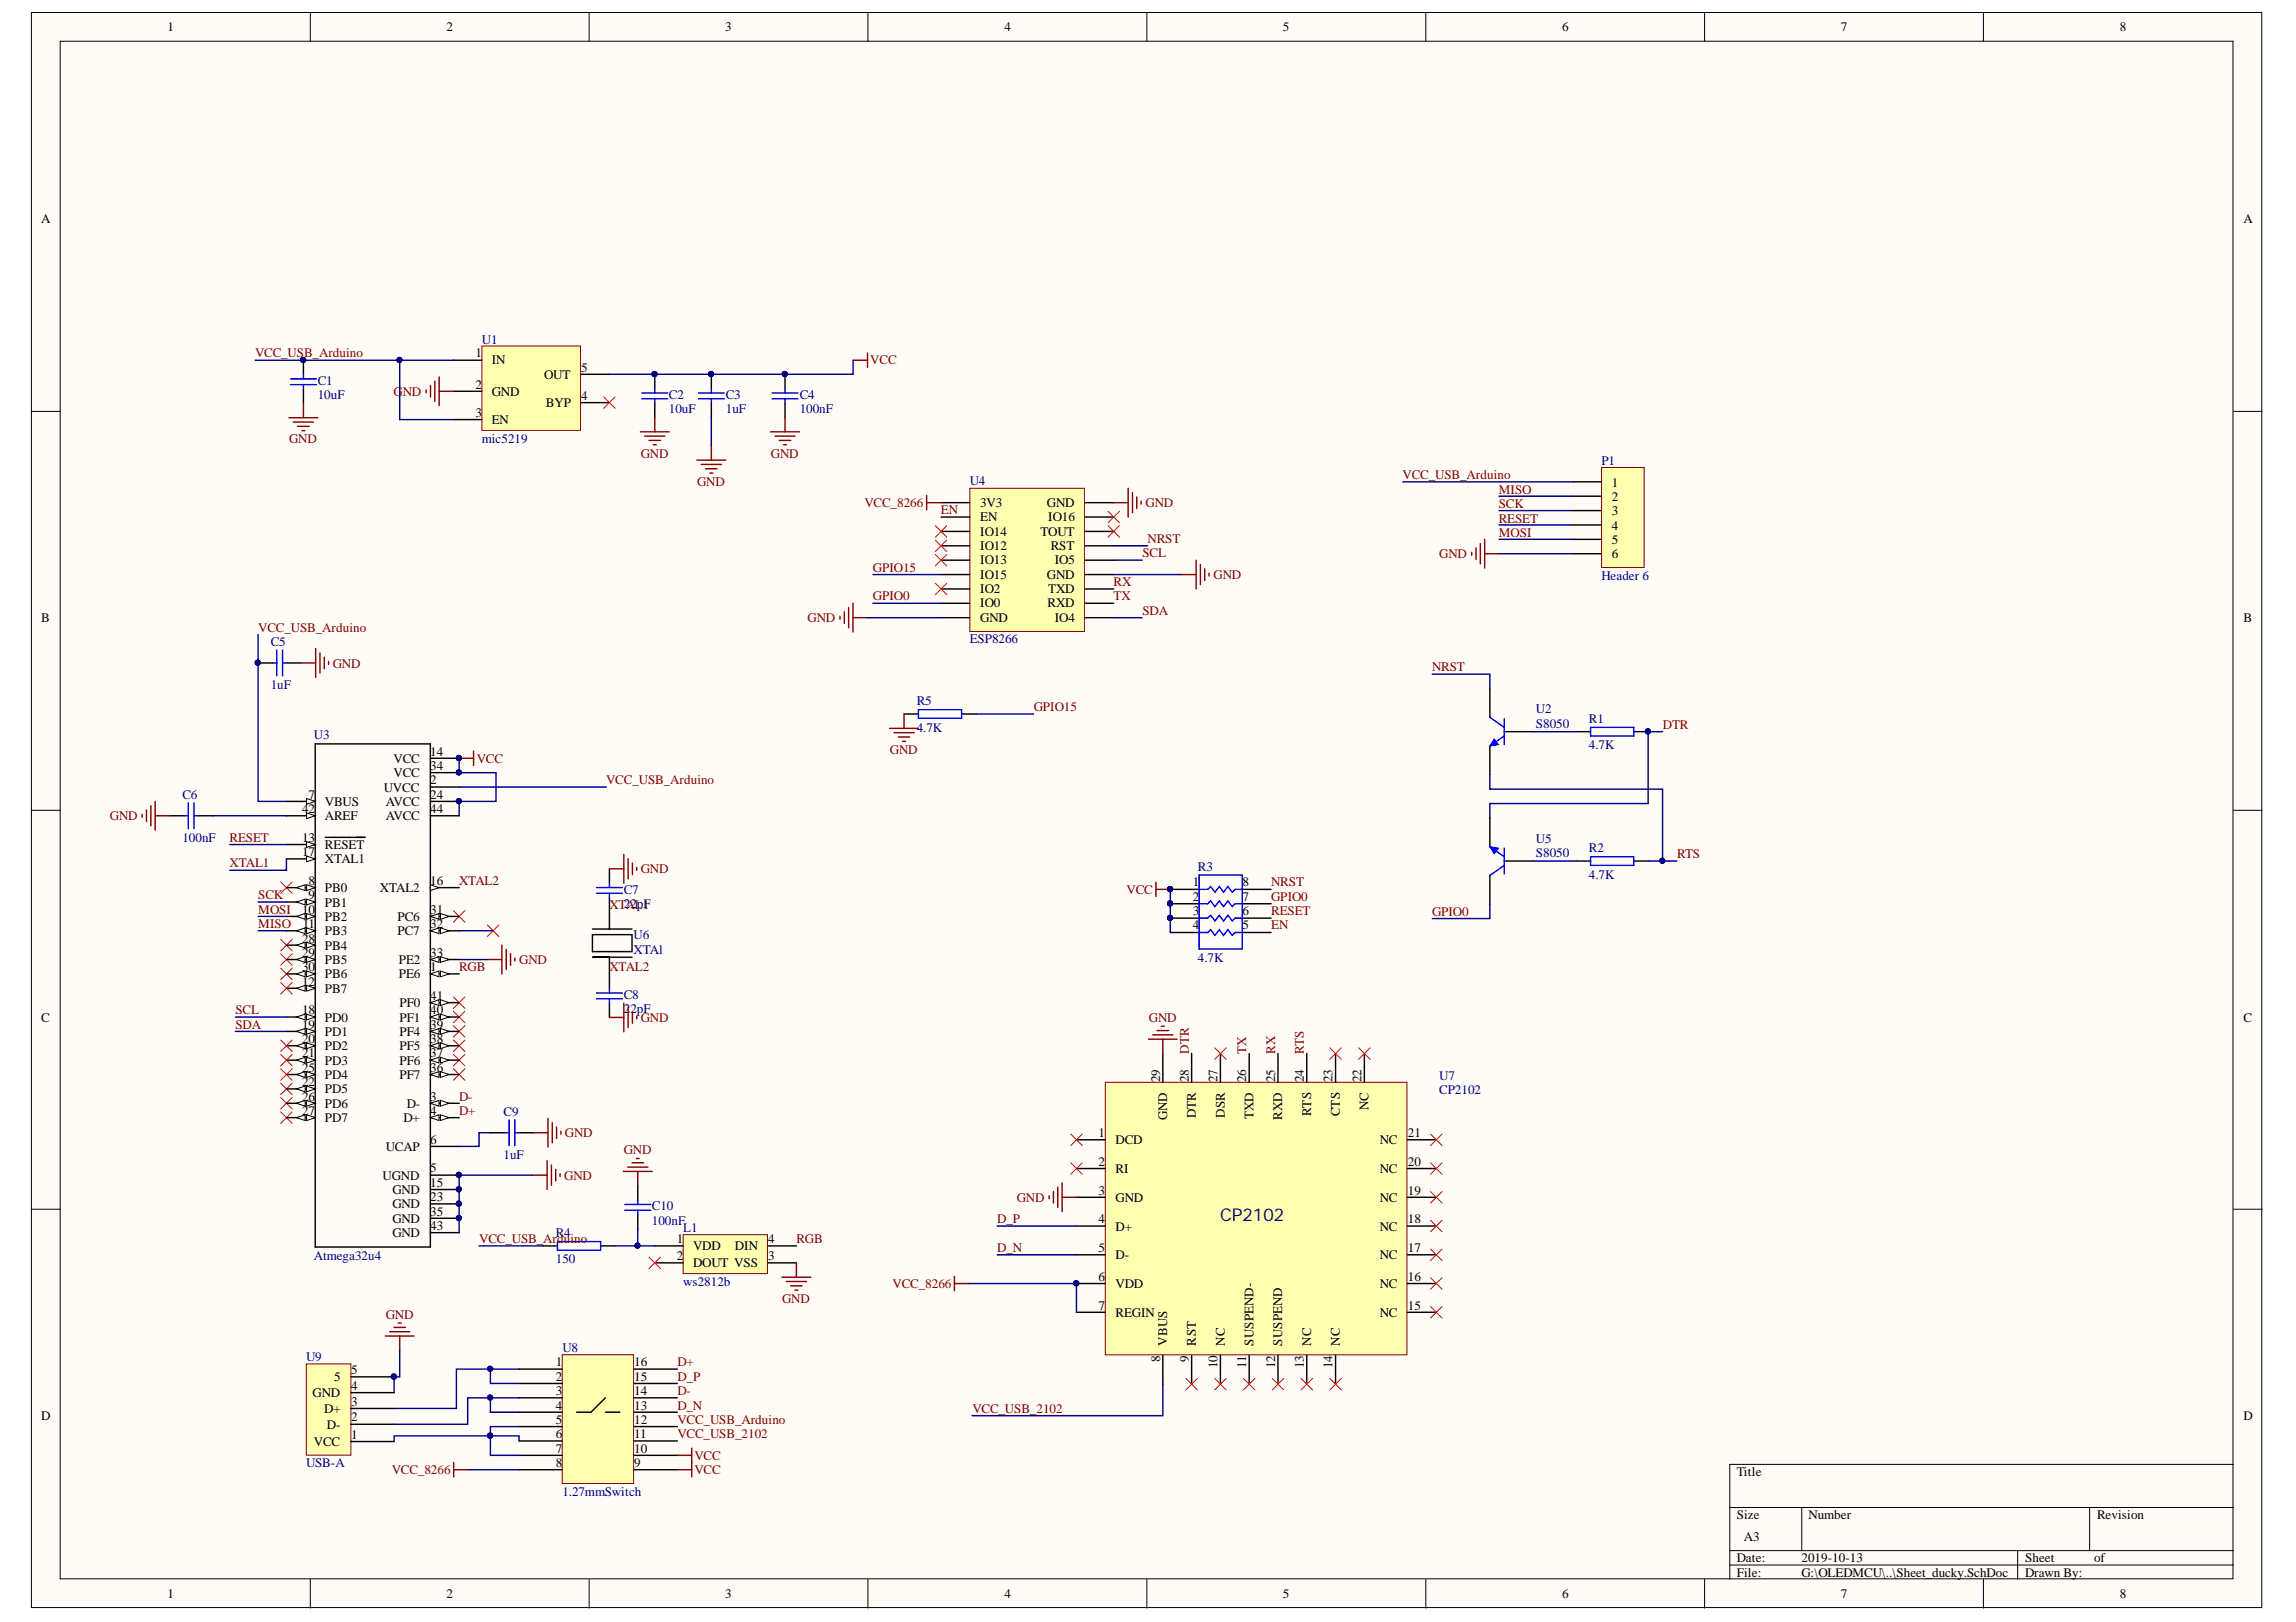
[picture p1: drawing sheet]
<svg xmlns="http://www.w3.org/2000/svg" width="297mm" height="210mm" viewBox="0 0 297 210" stroke-linecap="round" stroke-linejoin="round" font-family="sans-serif">
<defs><g id="words">
<text font-size="2.3" fill="#000080" x="157.9" y="158.1">CP2102</text>
<g font-size="1.7">
<text x="21.7" y="4.1">1</text>
<text x="57.8" y="4.1">2</text>
<text x="93.8" y="4.1">3</text>
<text x="129.9" y="4.1">4</text>
<text x="166" y="4.1">5</text>
<text x="202.1" y="4.1">6</text>
<text x="238.1" y="4.1">7</text>
<text x="274.3" y="4.1">8</text>
<text x="5.3" y="28.9">A</text>
<text x="290.2" y="28.9">A</text>
<text x="61.5" y="46.2">1</text>
<text x="63.6" y="47.2">IN</text>
<text x="61.5" y="50.3">2</text>
<text x="61.5" y="53.9">3</text>
<text x="63.6" y="51.2">GND</text>
<text x="70.4" y="49">OUT</text>
<text x="70.6" y="52.7">BYP</text>
<text x="75.2" y="51.7">4</text>
<text x="75.2" y="48.1">5</text>
<text x="63.6" y="54.9">EN</text>
<text x="126.8" y="65.6">3V3</text>
<text x="135.4" y="65.6">GND</text>
<text x="208.5" y="63">1</text>
<text x="208.5" y="64.8">2</text>
<text x="126.8" y="67.4">EN</text>
<text x="126.8" y="69.3">IO14</text>
<text x="126.8" y="71.2">IO12</text>
<text x="134.6" y="69.3">TOUT</text>
<text x="135.6" y="67.4">IO16</text>
<text x="135.9" y="71.2">RST</text>
<text x="208.5" y="66.7">3</text>
<text x="208.5" y="68.5">4</text>
<text x="208.5" y="70.4">5</text>
<text x="126.8" y="73">IO13</text>
<text x="126.8" y="74.9">IO15</text>
<text x="126.8" y="76.7">IO2</text>
<text x="135.4" y="74.9">GND</text>
<text x="135.6" y="76.7">TXD</text>
<text x="136.5" y="73">IO5</text>
<text x="208.5" y="72.3">6</text>
<text x="5.3" y="80.6">B</text>
<text x="126.8" y="78.6">IO0</text>
<text x="126.8" y="80.5">GND</text>
<text x="135.5" y="78.6">RXD</text>
<text x="136.5" y="80.5">IO4</text>
<text x="290.2" y="80.6">B</text>
<text x="50.9" y="100.6">VCC</text>
<text x="50.9" y="98.7">VCC</text>
<text x="55.7" y="101.5">2</text>
<text x="55.7" y="99.7">34</text>
<text x="55.7" y="97.8">14</text>
<text x="39.1" y="105.2">42</text>
<text x="39.9" y="103.4">7</text>
<text x="42" y="106.2">AREF</text>
<text x="42" y="104.3">VBUS</text>
<text x="49.7" y="102.4">UVCC</text>
<text x="49.9" y="106.2">AVCC</text>
<text x="49.9" y="104.3">AVCC</text>
<text x="55.7" y="105.2">44</text>
<text x="55.7" y="103.4">24</text>
<text x="39.1" y="110.8">17</text>
<text x="39.1" y="109">13</text>
<text x="42" y="111.7">XTAL1</text>
<text x="42" y="109.9">RESET</text>
<text x="39.1" y="118.3">10</text>
<text x="39.9" y="116.4">9</text>
<text x="39.9" y="114.5">8</text>
<text x="42" y="119.2">PB2</text>
<text x="42" y="117.3">PB1</text>
<text x="42" y="115.5">PB0</text>
<text x="49.2" y="115.5">XTAL2</text>
<text x="51.4" y="119.2">PC6</text>
<text x="55.7" y="118.3">31</text>
<text x="55.7" y="114.5">16</text>
<text x="154.3" y="114.7">1</text>
<text x="154.3" y="116.6">2</text>
<text x="154.3" y="118.4">3</text>
<text x="160.7" y="114.7">8</text>
<text x="160.7" y="116.6">7</text>
<text x="160.7" y="118.4">6</text>
<text x="39.1" y="125.7">30</text>
<text x="39.1" y="123.8">29</text>
<text x="39.1" y="122">28</text>
<text x="39.2" y="120.1">11</text>
<text x="42" y="124.8">PB5</text>
<text x="42" y="122.9">PB4</text>
<text x="42" y="121">PB3</text>
<text x="51.4" y="121">PC7</text>
<text x="51.6" y="124.8">PE2</text>
<text x="55.7" y="125.7">1</text>
<text x="55.7" y="123.8">33</text>
<text x="55.7" y="120.1">32</text>
<text x="154.3" y="120.3">4</text>
<text x="160.7" y="120.3">5</text>
<text x="39.1" y="131.3">18</text>
<text x="39.1" y="127.6">12</text>
<text x="42" y="128.5">PB7</text>
<text x="42" y="126.6">PB6</text>
<text x="51.6" y="126.6">PE6</text>
<text x="51.7" y="130.3">PF0</text>
<text x="55.7" y="131.3">40</text>
<text x="55.7" y="129.4">41</text>
<text x="5.3" y="132.2">C</text>
<text x="39.1" y="136.8">21</text>
<text x="39.1" y="135">20</text>
<text x="39.1" y="133.1">19</text>
<text x="42" y="137.8">PD3</text>
<text x="42" y="135.9">PD2</text>
<text x="42" y="134.1">PD1</text>
<text x="42" y="132.2">PD0</text>
<text x="51.7" y="137.8">PF6</text>
<text x="51.7" y="135.9">PF5</text>
<text x="51.7" y="134.1">PF4</text>
<text x="51.7" y="132.2">PF1</text>
<text x="55.7" y="136.8">37</text>
<text x="55.7" y="135">38</text>
<text x="55.7" y="133.1">39</text>
<text x="290.2" y="132.2">C</text>
<text x="39.1" y="142.4">26</text>
<text x="39.1" y="140.6">22</text>
<text x="39.1" y="138.7">25</text>
<text x="42" y="143.4">PD6</text>
<text x="42" y="141.5">PD5</text>
<text x="42" y="139.6">PD4</text>
<text x="51.7" y="139.6">PF7</text>
<text x="52.6" y="143.4">D-</text>
<text x="55.7" y="142.4">3</text>
<text x="55.7" y="138.7">36</text>
<text x="150.1" y="140.1" transform="rotate(-90 150.1 140.1)">29</text>
<text x="153.8" y="140.1" transform="rotate(-90 153.8 140.1)">28</text>
<text x="157.5" y="140.1" transform="rotate(-90 157.5 140.1)">27</text>
<text x="161.2" y="140.1" transform="rotate(-90 161.2 140.1)">26</text>
<text x="165" y="140.1" transform="rotate(-90 165 140.1)">25</text>
<text x="168.7" y="140.1" transform="rotate(-90 168.7 140.1)">24</text>
<text x="172.4" y="140.1" transform="rotate(-90 172.4 140.1)">23</text>
<text x="176.1" y="140.1" transform="rotate(-90 176.1 140.1)">22</text>
<text x="177.1" y="143.7" transform="rotate(-90 177.1 143.7)">NC</text>
<text x="39.1" y="144.3">27</text>
<text x="42" y="145.2">PD7</text>
<text x="49.9" y="148.9">UCAP</text>
<text x="52.2" y="145.2">D+</text>
<text x="55.7" y="148">6</text>
<text x="55.7" y="144.3">4</text>
<text x="142.1" y="147.2">1</text>
<text x="144.3" y="148.1">DCD</text>
<text x="151" y="145" transform="rotate(-90 151 145)">GND</text>
<text x="154.7" y="144.7" transform="rotate(-90 154.7 144.7)">DTR</text>
<text x="158.4" y="144.6" transform="rotate(-90 158.4 144.6)">DSR</text>
<text x="162.2" y="144.8" transform="rotate(-90 162.2 144.8)">TXD</text>
<text x="165.9" y="144.9" transform="rotate(-90 165.9 144.9)">RXD</text>
<text x="169.6" y="144.4" transform="rotate(-90 169.6 144.4)">RTS</text>
<text x="173.3" y="144.5" transform="rotate(-90 173.3 144.5)">CTS</text>
<text x="178.5" y="148.1">NC</text>
<text x="182.1" y="147.2">21</text>
<text x="49.5" y="152.7">UGND</text>
<text x="50.8" y="154.5">GND</text>
<text x="55.7" y="155.4">23</text>
<text x="55.7" y="153.6">15</text>
<text x="55.7" y="151.7">5</text>
<text x="142.1" y="150.9">2</text>
<text x="142.1" y="154.6">3</text>
<text x="144.3" y="151.8">RI</text>
<text x="144.3" y="155.5">GND</text>
<text x="178.5" y="155.5">NC</text>
<text x="178.5" y="151.8">NC</text>
<text x="182.1" y="154.6">19</text>
<text x="182.1" y="150.9">20</text>
<text x="50.8" y="160.1">GND</text>
<text x="50.8" y="158.2">GND</text>
<text x="50.8" y="156.4">GND</text>
<text x="55.7" y="159.2">43</text>
<text x="55.7" y="157.3">35</text>
<text x="87.6" y="160.9">1</text>
<text x="89.7" y="161.8">VDD</text>
<text x="95.1" y="161.8">DIN</text>
<text x="99.4" y="160.9">4</text>
<text x="142.1" y="158.3">4</text>
<text x="144.3" y="159.3">D+</text>
<text x="178.5" y="159.3">NC</text>
<text x="182.1" y="158.3">18</text>
<text x="87.6" y="163.1">2</text>
<text x="89.7" y="164">DOUT VSS</text>
<text x="99.4" y="163.1">3</text>
<text x="142.1" y="162">5</text>
<text x="142.1" y="165.8">6</text>
<text x="144.3" y="163">D-</text>
<text x="144.3" y="166.7">VDD</text>
<text x="178.5" y="166.7">NC</text>
<text x="178.5" y="163">NC</text>
<text x="182.1" y="165.8">16</text>
<text x="182.1" y="162">17</text>
<text x="142.1" y="169.5">7</text>
<text x="144.3" y="170.4">REGIN</text>
<text x="178.5" y="170.4">NC</text>
<text x="182.1" y="169.5">15</text>
<text x="43.2" y="178.8">5</text>
<text x="45.4" y="179.9">4</text>
<text x="45.4" y="177.8">5</text>
<text x="71.9" y="176.8">1</text>
<text x="71.9" y="178.7">2</text>
<text x="82.1" y="178.7">15</text>
<text x="82.1" y="176.8">16</text>
<text x="150.1" y="176.2" transform="rotate(-90 150.1 176.2)">8</text>
<text x="151" y="174.1" transform="rotate(-90 151 174.1)">VBUS</text>
<text x="153.8" y="176.2" transform="rotate(-90 153.8 176.2)">9</text>
<text x="154.7" y="174.1" transform="rotate(-90 154.7 174.1)">RST</text>
<text x="157.5" y="177.1" transform="rotate(-90 157.5 177.1)">10</text>
<text x="158.4" y="174.1" transform="rotate(-90 158.4 174.1)">NC</text>
<text x="161.2" y="177" transform="rotate(-90 161.2 177)">11</text>
<text x="162.2" y="174.1" transform="rotate(-90 162.2 174.1)">SUSPEND-</text>
<text x="165" y="177.1" transform="rotate(-90 165 177.1)">12</text>
<text x="165.9" y="174.1" transform="rotate(-90 165.9 174.1)">SUSPEND</text>
<text x="168.7" y="177.1" transform="rotate(-90 168.7 177.1)">13</text>
<text x="169.6" y="174.1" transform="rotate(-90 169.6 174.1)">NC</text>
<text x="172.4" y="177.1" transform="rotate(-90 172.4 177.1)">14</text>
<text x="173.3" y="174.1" transform="rotate(-90 173.3 174.1)">NC</text>
<text x="5.3" y="183.8">D</text>
<text x="40.4" y="180.8">GND</text>
<text x="42" y="182.8">D+</text>
<text x="42.3" y="184.9">D-</text>
<text x="45.4" y="183.9">2</text>
<text x="45.4" y="181.9">3</text>
<text x="71.9" y="180.6">3</text>
<text x="71.9" y="182.4">4</text>
<text x="71.9" y="184.3">5</text>
<text x="82.1" y="184.3">12</text>
<text x="82.1" y="182.4">13</text>
<text x="82.1" y="180.6">14</text>
<text x="290.2" y="183.8">D</text>
<text x="40.6" y="187.1">VCC</text>
<text x="45.4" y="186.2">1</text>
<text x="71.9" y="186.1">6</text>
<text x="71.9" y="188">7</text>
<text x="71.9" y="189.9">8</text>
<text x="82.1" y="189.9">9</text>
<text x="82.1" y="188">10</text>
<text x="82.1" y="186.1">11</text>
<text x="224.7" y="191">Title</text>
<text x="224.7" y="196.6">Size</text>
<text x="234" y="196.6">Number</text>
<text x="271.3" y="196.6">Revision</text>
<text x="224.7" y="202.2">Date:</text>
<text x="225.6" y="199.4">A3</text>
<text x="233.1" y="202.2">2019-10-13</text>
<text x="262" y="202.2">Sheet</text>
<text x="270.9" y="202.2">of</text>
<text x="21.7" y="206.8">1</text>
<text x="57.8" y="206.8">2</text>
<text x="93.8" y="206.8">3</text>
<text x="129.9" y="206.8">4</text>
<text x="166" y="206.8">5</text>
<text x="202.1" y="206.8">6</text>
<text x="224.7" y="204.1">File:</text>
<text x="233.1" y="204.1">G:\OLEDMCU\..\Sheet_ducky.SchDoc</text>
<text x="238.1" y="206.8">7</text>
<text x="262" y="204.1">Drawn By:</text>
<text x="274.3" y="206.8">8</text>
</g>
<g font-size="1.7" fill="#800000">
<text x="33" y="46.2">VCC_USB_Arduino</text>
<text x="112.6" y="47.2">VCC</text>
<text x="50.9" y="51.2">G</text>
<text x="52.1" y="51.2">ND</text>
<text x="37.4" y="57.4">GND</text>
<text x="82.9" y="59.2">GND</text>
<text x="99.7" y="59.2">GND</text>
<text x="90.2" y="62.9">GND</text>
<text x="111.8" y="65.6">VCC_8266</text>
<text x="148.2" y="65.6">GND</text>
<text x="181.5" y="62">VCC_USB_Arduino</text>
<text x="193.9" y="65.8">SCK</text>
<text x="193.9" y="63.9">MISO</text>
<text x="121.7" y="66.5">EN</text>
<text x="148.5" y="70.2">NRST</text>
<text x="193.9" y="67.6">RESET</text>
<text x="193.9" y="69.5">MOSI</text>
<text x="112.9" y="77.7">GPIO0</text>
<text x="112.9" y="74">GPIO15</text>
<text x="144.1" y="77.7">TX</text>
<text x="144.1" y="75.8">RX</text>
<text x="147.8" y="72.1">SCL</text>
<text x="157" y="74.9">GND</text>
<text x="186.2" y="72.3">GND</text>
<text x="33.4" y="81.7">VCC_USB_Arduino</text>
<text x="104.5" y="80.5">GND</text>
<text x="147.8" y="79.5">SDA</text>
<text x="43.1" y="86.4">GND</text>
<text x="185.3" y="86.9">NRST</text>
<text x="133.7" y="92">GPIO15</text>
<text x="215.1" y="94.3">DTR</text>
<text x="61.7" y="98.7">VCC</text>
<text x="78.4" y="101.5">VCC_USB_Arduino</text>
<text x="115.1" y="97.6">GND</text>
<text x="14.2" y="106.2">GND</text>
<text x="29.7" y="112.3">XTAL1</text>
<text x="29.7" y="109">RESET</text>
<text x="82.9" y="113">GND</text>
<text x="217" y="111.1">RTS</text>
<text x="33.4" y="116.4">SCK</text>
<text x="33.4" y="118.3">MOSI</text>
<text x="59.4" y="114.5">XTAL2</text>
<text x="78.8" y="117.7">XT22pF</text>
<text x="81" y="117.7">AL1</text>
<text x="145.8" y="115.6">VCC</text>
<text x="164.5" y="116.6">GPIO0</text>
<text x="164.5" y="114.7">NRST</text>
<text x="164.5" y="118.4">RESET</text>
<text x="185.3" y="118.5">GPIO0</text>
<text x="33.4" y="120.1">MISO</text>
<text x="59.4" y="125.7">RGB</text>
<text x="67.2" y="124.8">GND</text>
<text x="78.8" y="125.7">XTAL2</text>
<text x="164.5" y="120.3">EN</text>
<text x="30.5" y="131.3">SCL</text>
<text x="30.5" y="133.1">SDA</text>
<text x="82.9" y="132.2">GND</text>
<text x="148.6" y="132.3">GND</text>
<text x="153.8" y="136.3" transform="rotate(-90 153.8 136.3)">DTR</text>
<text x="161.2" y="136.3" transform="rotate(-90 161.2 136.3)">TX</text>
<text x="165" y="136.3" transform="rotate(-90 165 136.3)">RX</text>
<text x="168.7" y="136.3" transform="rotate(-90 168.7 136.3)">RTS</text>
<text x="59.4" y="142.4">D-</text>
<text x="59.4" y="144.3">D+</text>
<text x="73.1" y="147.2">GND</text>
<text x="80.7" y="149.4">GND</text>
<text x="73" y="152.7">GND</text>
<text x="131.5" y="155.5">GND</text>
<text x="62" y="160.9">VCC_USB_Arduino</text>
<text x="103" y="160.9">RGB</text>
<text x="129" y="158.3">D_P</text>
<text x="115.5" y="166.7">VCC_8266</text>
<text x="129" y="162">D_N</text>
<text x="49.9" y="170.7">GND</text>
<text x="101.2" y="168.6">GND</text>
<text x="87.6" y="176.8">D+</text>
<text x="87.6" y="178.7">D_P</text>
<text x="87.6" y="180.6">D-</text>
<text x="87.6" y="182.4">D_N</text>
<text x="87.6" y="184.3">VCC_USB_Arduino</text>
<text x="125.8" y="182.8">VCC_USB_2102</text>
<text x="50.7" y="190.8">VCC_8266</text>
<text x="87.6" y="186.1">VCC_USB_2102</text>
<text x="89.8" y="188.9">VCC</text>
<text x="89.8" y="190.8">VCC</text>
</g>
<g font-size="1.7" fill="#000080">
<text x="62.3" y="44.5">U1</text>
<text x="41.1" y="49.8">C1</text>
<text x="41.1" y="51.6">10uF</text>
<text x="86.5" y="51.6">C2</text>
<text x="86.5" y="53.5">10uF</text>
<text x="93.9" y="51.6">C3</text>
<text x="93.9" y="53.5">1uF</text>
<text x="103.5" y="51.6">C4</text>
<text x="103.5" y="53.5">100nF</text>
<text x="62.3" y="57.3">mic5219</text>
<text x="125.5" y="62.8">U4</text>
<text x="207.2" y="60.2">P1</text>
<text x="207.2" y="75.1">Header 6</text>
<text x="35" y="83.6">C5</text>
<text x="125.5" y="83.3">ESP8266</text>
<text x="35" y="89.2">1uF</text>
<text x="40.6" y="95.7">U3</text>
<text x="118.6" y="91.3">R5</text>
<text x="118.6" y="94.7">4.7K</text>
<text x="198.7" y="92.3">U2</text>
<text x="198.7" y="94.2">S8050</text>
<text x="205.6" y="93.6">R1</text>
<text x="205.6" y="97">4.7K</text>
<text x="23.6" y="103.4">C6</text>
<text x="23.6" y="109">100nF</text>
<text x="155" y="112.7">R3</text>
<text x="198.7" y="109">U5</text>
<text x="198.7" y="110.9">S8050</text>
<text x="205.6" y="110.3">R2</text>
<text x="205.6" y="113.7">4.7K</text>
<text x="80.7" y="115.6">C7</text>
<text x="82" y="121.5">U6</text>
<text x="82" y="123.4">XTAl</text>
<text x="155" y="124.5">4.7K</text>
<text x="80.7" y="129.2">C8</text>
<text x="80.7" y="131.1">22pF</text>
<text x="186.2" y="139.7">U7</text>
<text x="186.2" y="141.6">CP2102</text>
<text x="65.1" y="144.4">C9</text>
<text x="65.1" y="150">1uF</text>
<text x="71.9" y="160.1">R4</text>
<text x="84.3" y="156.6">C10</text>
<text x="84.3" y="158.5">100nF</text>
<text x="88.4" y="159.4">L1</text>
<text x="40.6" y="163.1">Atmega32u4</text>
<text x="71.9" y="163.5">150</text>
<text x="88.4" y="166.4">ws2812b</text>
<text x="39.6" y="176.2">U9</text>
<text x="72.8" y="175">U8</text>
<text x="39.6" y="189.9">USB-A</text>
<text x="72.8" y="193.6">1.27mmSwitch</text>
</g>
</g></defs>
<g fill="#fffcf8" stroke="#000" stroke-width=".13">
<path d="M4.1 1.6h288.5v206.4h-288.5z"/>
<path d="M7.8 5.3h281.1v199h-281.1z"/>
</g>
<g fill="none" stroke="#000" stroke-width=".13">
<path d="M40.1 1.6v3.7M76.2 1.6v3.7M112.3 1.6v3.7M148.4 1.6v3.7M184.5 1.6v3.7M220.5 1.6v3.7M256.6 1.6v3.7M4.1 53.2h3.7M289 53.2h3.7M4.1 104.9h3.7M289 104.9h3.7M4.1 156.5h3.7"/>
<path d="M289 156.5h3.7M223.8 195.1h65.2M233.1 195.1v5.6M270.3 195.1v5.6M289 189.5h-65.2v14.9M40.1 204.4v3.7M76.2 204.4v3.7M112.3 204.4v3.7M148.4 204.4v3.7M184.5 204.4v3.7M220.5 204.4v3.7M223.8 200.7h65.2"/>
<path d="M223.8 202.5h65.2M256.6 204.4v3.7M261 200.7v3.7"/>
</g>
<path d="M39.6 176.5h5.8v11.8h-5.8z" fill="#ffffb0" stroke="#800000" stroke-width=".13"/>
<g fill="none" stroke="#000" stroke-width=".19">
<path d="M78.8 112.4v1.9M78.8 116.2v4M76.6 121h5.2v2.1h-5.2zM76.6 120.2h5.2M78.8 129.8v1.9M81.8 123.9h-5.2h2.2v4M63.4 146.6h1.9M67.2 146.6h1.8M45.4 178.2h5.6M45.4 186.5h5.6M45.4 184.3h5.6M45.4 182.3h5.6"/>
<path d="M45.4 180.2h5.6"/>
</g>
<circle cx="50.9" cy="178.1" r=".34" fill="#000080" stroke="#000080" stroke-width=".13"/>
<g fill="none" stroke="#800000" stroke-width=".19">
<path d="M78.8 112.4h1.9M80.7 110.6v3.7M81.3 111.1v2.6M81.8 111.7v1.5M82.4 112.2v.4M63.1 124.2h1.8M64.9 122.3v3.7M65.5 122.9v2.6M66 123.4v1.5M66.6 124v.4M78.8 131.7h1.9M80.7 129.8v3.7"/>
<path d="M81.3 130.4v2.6M81.8 130.9v1.5M82.4 131.5v.4M68.9 152.1h1.9M69 146.6h1.9M70.8 150.2v3.7M70.9 144.7v3.7M71.3 150.8v2.6M71.4 145.3v2.6M71.9 151.3v1.5M72 145.8v1.5M72.5 151.9v.4"/>
<path d="M72.6 146.4v.4"/>
</g>
<path d="M77.2 115.6h3.3M77.2 114.9h3.3M78.8 114.3v.6M78.8 115.6v.6M77.2 129.3h3.3M77.2 128.5h3.3M78.8 127.9v.6M78.8 129.3v.5M65.3 146.6h.6M65.9 144.9v3.4M66.6 146.6h.6M66.6 144.9v3.4" fill="none" stroke="#00f" stroke-width=".19"/>
<g fill="none" stroke="#f00" stroke-width=".13">
<path d="M36.3 114.1l1.5 1.5M37.8 114.1l-1.5 1.5M58.7 117.8l1.4 1.5M60.1 117.8l-1.4 1.5M36.3 121.6l1.5 1.5M36.3 123.4l1.5 1.5M36.3 125.3l1.5 1.5M37.8 121.6l-1.5 1.5M37.8 123.4l-1.5 1.5M37.8 125.3l-1.5 1.5M58.7 138.3l1.4 1.5M58.7 136.5l1.4 1.4"/>
<path d="M58.7 134.6l1.4 1.5M58.7 132.7l1.4 1.5M58.7 130.9l1.4 1.5M58.7 129l1.4 1.5M60.1 138.3l-1.4 1.5M60.1 136.5l-1.4 1.4M60.1 134.6l-1.4 1.5M60.1 132.7l-1.4 1.5M60.1 130.9l-1.4 1.5M60.1 129l-1.4 1.5M36.3 140.2l1.5 1.5M36.3 142l1.5 1.5"/>
<path d="M36.3 143.9l1.5 1.5M37.8 140.2l-1.5 1.5M37.8 142l-1.5 1.5M37.8 143.9l-1.5 1.5"/>
</g>
<path d="M143 140.1h39v35.2h-39z" fill="#ffffb0" stroke="#800000" stroke-width=".13"/>
<g fill="none" stroke="#000" stroke-width=".19">
<path d="M192.7 89.1v3.7M192.7 96.5v3.8M194.6 94.7h3.7M150.4 136.3v3.8M154.2 136.3v3.8M157.9 136.3v3.8M161.6 136.3v3.8M165.3 136.3v3.8M169.1 136.3v3.8M172.8 136.3v3.8M176.5 136.3v3.8M139.3 147.5h3.7"/>
<path d="M139.3 151.2h3.7M139.3 154.9h3.7M139.3 158.7h3.7M182.1 147.5h3.7M182.1 151.2h3.7M182.1 154.9h3.7M182.1 158.7h3.7M139.3 162.4h3.7M139.3 166.1h3.7M139.3 169.8h3.7M150.4 175.4v3.7M154.2 175.4v3.7"/>
<path d="M157.9 175.4v3.7M161.6 175.4v3.7M165.3 175.4v3.7M169.1 175.4v3.7M172.8 175.4v3.7M182.1 162.4h3.7M182.1 166.1h3.7M182.1 169.8h3.7"/>
</g>
<circle cx="139.2" cy="166.1" r=".34" fill="#000080" stroke="#000080" stroke-width=".13"/>
<g fill="none" stroke="#f00" stroke-width=".13">
<path d="M185.1 146.8l1.5 1.4M185.1 150.5l1.5 1.5M185.1 154.2l1.5 1.5M185.1 157.9l1.5 1.5M186.6 146.8l-1.5 1.4M186.6 150.5l-1.5 1.5M186.6 154.2l-1.5 1.5M186.6 157.9l-1.5 1.5M153.4 178.4l1.5 1.5M154.9 178.4l-1.5 1.5M157.1 178.4l1.5 1.5M158.6 178.4l-1.5 1.5"/>
<path d="M160.9 178.4l1.5 1.5M162.4 178.4l-1.5 1.5M164.6 178.4l1.5 1.5M166.1 178.4l-1.5 1.5M168.3 178.4l1.5 1.5M169.8 178.4l-1.5 1.5M172 178.4l1.5 1.5M173.5 178.4l-1.5 1.5M185.1 161.6l1.5 1.5M185.1 165.4l1.5 1.4M185.1 169.1l1.5 1.5M186.6 161.6l-1.5 1.5"/>
<path d="M186.6 165.4l-1.5 1.4M186.6 169.1l-1.5 1.5"/>
</g>
<path d="M49.8 172.9h3.8M50.4 172.3h2.6M51 171.8h1.5M51.5 171.2h.4M51.7 172.9v1.9" fill="none" stroke="#800000" stroke-width=".19"/>
<path d="M192.7 92.8l1.9 1.3M194.6 95.2l-1.9 1.3M194.6 93v3.4" fill="none" stroke="#00f" stroke-width=".19"/>
<path d="M193.3 95.6l.6 .8-1.2 .1z" fill="#00f"/>
<path d="M193.3 95.6l.6 .8-1.2 .1z" fill="none" stroke="#00f" stroke-width=".13"/>
<path d="M192.7 105.8v3.8M192.7 113.3v3.7M194.6 111.4h3.7" fill="none" stroke="#000" stroke-width=".19"/>
<path d="M192.7 109.6l1.9 1.3M194.6 112l-1.9 1.3M194.6 109.8v3.3" fill="none" stroke="#00f" stroke-width=".19"/>
<path d="M192.7 109.6l1.2 .2-.6 .7z" fill="#00f"/>
<path d="M192.7 109.6l1.2 .2-.6 .7z" fill="none" stroke="#00f" stroke-width=".13"/>
<g fill="none" stroke="#000" stroke-width=".19">
<path d="M40.8 96.3h14.9v65.1h-14.9zM203.9 94.7h1.9M211.4 94.7h1.8M151.4 115.1h3.7M151.4 117h3.7M151.4 118.8h3.7M160.7 115.1h3.7M160.7 117h3.7M160.7 118.8h3.7M203.9 111.4h1.9M211.4 111.4h1.8M151.4 120.7h3.7"/>
<path d="M160.7 120.7h3.7M55.7 159.5h3.7M55.7 157.7h3.7M55.7 155.8h3.7M55.7 153.9h3.7M55.7 152.1h3.7M55.7 148.4h3.7M55.7 144.6h3.7"/>
</g>
<g fill="#000080" stroke="#000080" stroke-width=".13">
<circle cx="213.2" cy="94.6" r=".34"/>
<circle cx="151.4" cy="115.1" r=".34"/>
<circle cx="151.4" cy="116.9" r=".34"/>
<circle cx="151.4" cy="118.8" r=".34"/>
<circle cx="59.4" cy="157.6" r=".33"/>
<circle cx="59.4" cy="155.8" r=".33"/>
<circle cx="59.4" cy="153.9" r=".33"/>
<circle cx="59.4" cy="152" r=".33"/>
</g>
<path d="M205.8 94.1h5.6v1.1h-5.6zM155.1 115.1h1.1l.4-.4 .6 .8 .5-.8 .6 .8 .6-.8 .5 .8 .4-.4h.9M155.1 117h1.1l.4-.4 .6 .7 .5-.7 .6 .7 .6-.7 .5 .7 .4-.3h.9M155.1 118.8h1.1l.4-.4 .6 .8 .5-.8 .6 .8 .6-.8 .5 .8 .4-.4h.9M155.1 113.2h5.6v9.6h-5.6zM205.8 110.9h5.6v1.1h-5.6zM155.1 120.7h1.1l.4-.4 .6 .7 .5-.7 .6 .7 .6-.7 .5 .7 .4-.3h.9" fill="none" stroke="#00f" stroke-width=".19"/>
<path d="M149.5 114.2v1.8M149.5 115.1h1.9M148.6 134.5h3.7M149.1 133.9h2.6M149.7 133.4h1.5M150.3 132.8h.3M150.4 134.5v1.8M135.7 154.8v.3M136.3 154.2v1.5M136.8 153.6v2.6M137.4 153.1v3.7M137.4 154.9h1.9" fill="none" stroke="#800000" stroke-width=".19"/>
<path d="M157.1 135.6l1.5 1.5M158.6 135.6l-1.5 1.5M172 135.6l1.5 1.5M173.5 135.6l-1.5 1.5M175.8 135.6l1.5 1.5M177.3 135.6l-1.5 1.5M138.5 150.5l1.5 1.5M138.5 146.8l1.5 1.4M140 150.5l-1.5 1.5M140 146.8l-1.5 1.4" fill="none" stroke="#f00" stroke-width=".13"/>
<path d="M55.7 144.6l1.1-.3v.7z" fill="#fffcf8"/>
<path d="M55.7 144.6l1.1-.3v.7z" fill="none" stroke="#000" stroke-width=".13"/>
<path d="M57 144.3l1.1 .3-1.1 .4z" fill="#fffcf8"/>
<path d="M57 144.3l1.1 .3-1.1 .4z" fill="none" stroke="#000" stroke-width=".13"/>
<path d="M55.7 142.8h3.7" fill="none" stroke="#000" stroke-width=".19"/>
<path d="M55.7 142.8l1.1-.4v.7z" fill="#fffcf8"/>
<path d="M55.7 142.8l1.1-.4v.7z" fill="none" stroke="#000" stroke-width=".13"/>
<path d="M57 142.4l1.1 .4-1.1 .3z" fill="#fffcf8"/>
<path d="M57 142.4l1.1 .4-1.1 .3z" fill="none" stroke="#000" stroke-width=".13"/>
<path d="M55.7 139.1h3.7" fill="none" stroke="#000" stroke-width=".19"/>
<path d="M55.7 139.1l1.1-.4v.7z" fill="#fffcf8"/>
<path d="M55.7 139.1l1.1-.4v.7z" fill="none" stroke="#000" stroke-width=".13"/>
<path d="M57 138.7l1.1 .4-1.1 .3z" fill="#fffcf8"/>
<path d="M57 138.7l1.1 .4-1.1 .3z" fill="none" stroke="#000" stroke-width=".13"/>
<path d="M55.7 137.2h3.7" fill="none" stroke="#000" stroke-width=".19"/>
<path d="M55.7 137.2l1.1-.4v.8z" fill="#fffcf8"/>
<path d="M55.7 137.2l1.1-.4v.8z" fill="none" stroke="#000" stroke-width=".13"/>
<path d="M57 136.8l1.1 .4-1.1 .4z" fill="#fffcf8"/>
<path d="M57 136.8l1.1 .4-1.1 .4z" fill="none" stroke="#000" stroke-width=".13"/>
<path d="M55.7 135.3h3.7" fill="none" stroke="#000" stroke-width=".19"/>
<path d="M55.7 135.3l1.1-.3v.7z" fill="#fffcf8"/>
<path d="M55.7 135.3l1.1-.3v.7z" fill="none" stroke="#000" stroke-width=".13"/>
<path d="M57 135l1.1 .3-1.1 .4z" fill="#fffcf8"/>
<path d="M57 135l1.1 .3-1.1 .4z" fill="none" stroke="#000" stroke-width=".13"/>
<path d="M55.7 133.5h3.7" fill="none" stroke="#000" stroke-width=".19"/>
<path d="M55.7 133.5l1.1-.4v.7z" fill="#fffcf8"/>
<path d="M55.7 133.5l1.1-.4v.7z" fill="none" stroke="#000" stroke-width=".13"/>
<path d="M57 133.1l1.1 .4-1.1 .3z" fill="#fffcf8"/>
<path d="M57 133.1l1.1 .4-1.1 .3z" fill="none" stroke="#000" stroke-width=".13"/>
<path d="M55.7 131.6h3.7" fill="none" stroke="#000" stroke-width=".19"/>
<path d="M55.7 131.6l1.1-.4v.8z" fill="#fffcf8"/>
<path d="M55.7 131.6l1.1-.4v.8z" fill="none" stroke="#000" stroke-width=".13"/>
<path d="M57 131.2l1.1 .4-1.1 .4z" fill="#fffcf8"/>
<path d="M57 131.2l1.1 .4-1.1 .4z" fill="none" stroke="#000" stroke-width=".13"/>
<path d="M55.7 129.8h3.7" fill="none" stroke="#000" stroke-width=".19"/>
<path d="M55.7 129.8l1.1-.4v.7z" fill="#fffcf8"/>
<path d="M55.7 129.8l1.1-.4v.7z" fill="none" stroke="#000" stroke-width=".13"/>
<path d="M57 129.4l1.1 .4-1.1 .3z" fill="#fffcf8"/>
<path d="M57 129.4l1.1 .4-1.1 .3z" fill="none" stroke="#000" stroke-width=".13"/>
<path d="M55.7 126h3.7" fill="none" stroke="#000" stroke-width=".19"/>
<path d="M55.7 126l1.1-.3v.7z" fill="#fffcf8"/>
<path d="M55.7 126l1.1-.3v.7z" fill="none" stroke="#000" stroke-width=".13"/>
<path d="M57 125.7l1.1 .3-1.1 .4z" fill="#fffcf8"/>
<path d="M57 125.7l1.1 .3-1.1 .4z" fill="none" stroke="#000" stroke-width=".13"/>
<path d="M55.7 124.2h3.7" fill="none" stroke="#000" stroke-width=".19"/>
<path d="M55.7 124.2l1.1-.4v.7z" fill="#fffcf8"/>
<path d="M55.7 124.2l1.1-.4v.7z" fill="none" stroke="#000" stroke-width=".13"/>
<path d="M57 123.8l1.1 .4-1.1 .3z" fill="#fffcf8"/>
<path d="M57 123.8l1.1 .4-1.1 .3z" fill="none" stroke="#000" stroke-width=".13"/>
<path d="M55.7 120.5h3.7" fill="none" stroke="#000" stroke-width=".19"/>
<path d="M55.7 120.5l1.1-.4v.7z" fill="#fffcf8"/>
<path d="M55.7 120.5l1.1-.4v.7z" fill="none" stroke="#000" stroke-width=".13"/>
<path d="M57 120.1l1.1 .4-1.1 .3z" fill="#fffcf8"/>
<path d="M57 120.1l1.1 .4-1.1 .3z" fill="none" stroke="#000" stroke-width=".13"/>
<path d="M55.7 118.6h3.7" fill="none" stroke="#000" stroke-width=".19"/>
<path d="M55.7 118.6l1.1-.4v.8z" fill="#fffcf8"/>
<path d="M55.7 118.6l1.1-.4v.8z" fill="none" stroke="#000" stroke-width=".13"/>
<path d="M57 118.2l1.1 .4-1.1 .4z" fill="#fffcf8"/>
<path d="M57 118.2l1.1 .4-1.1 .4z" fill="none" stroke="#000" stroke-width=".13"/>
<path d="M55.7 114.9h3.7" fill="none" stroke="#000" stroke-width=".19"/>
<path d="M55.7 114.5l1.1 .4-1.1 .3z" fill="#fffcf8"/>
<path d="M55.7 114.5l1.1 .4-1.1 .3z" fill="none" stroke="#000" stroke-width=".13"/>
<path d="M55.7 100h3.7M55.7 98.1h3.7M55.7 105.6h3.7M55.7 103.7h3.7M55.7 101.8h3.7M37.1 144.6h3.7" fill="none" stroke="#000" stroke-width=".19"/>
<g fill="#000080" stroke="#000080" stroke-width=".13">
<circle cx="59.4" cy="103.7" r=".33"/>
<circle cx="59.4" cy="100" r=".33"/>
<circle cx="59.4" cy="98.1" r=".33"/>
</g>
<path d="M39.7 144.3l1.1 .3-1.1 .4z" fill="#fffcf8"/>
<path d="M39.7 144.3l1.1 .3-1.1 .4z" fill="none" stroke="#000" stroke-width=".13"/>
<path d="M38.4 144.6l1.1-.3v.7z" fill="#fffcf8"/>
<path d="M38.4 144.6l1.1-.3v.7z" fill="none" stroke="#000" stroke-width=".13"/>
<path d="M37.1 142.8h3.7" fill="none" stroke="#000" stroke-width=".19"/>
<path d="M39.7 142.4l1.1 .4-1.1 .3z" fill="#fffcf8"/>
<path d="M39.7 142.4l1.1 .4-1.1 .3z" fill="none" stroke="#000" stroke-width=".13"/>
<path d="M38.4 142.8l1.1-.4v.7z" fill="#fffcf8"/>
<path d="M38.4 142.8l1.1-.4v.7z" fill="none" stroke="#000" stroke-width=".13"/>
<path d="M37.1 140.9h3.7" fill="none" stroke="#000" stroke-width=".19"/>
<path d="M39.7 140.5l1.1 .4-1.1 .4z" fill="#fffcf8"/>
<path d="M39.7 140.5l1.1 .4-1.1 .4z" fill="none" stroke="#000" stroke-width=".13"/>
<path d="M38.4 140.9l1.1-.4v.8z" fill="#fffcf8"/>
<path d="M38.4 140.9l1.1-.4v.8z" fill="none" stroke="#000" stroke-width=".13"/>
<path d="M37.1 139.1h3.7" fill="none" stroke="#000" stroke-width=".19"/>
<path d="M39.7 138.7l1.1 .4-1.1 .3z" fill="#fffcf8"/>
<path d="M39.7 138.7l1.1 .4-1.1 .3z" fill="none" stroke="#000" stroke-width=".13"/>
<path d="M38.4 139.1l1.1-.4v.7z" fill="#fffcf8"/>
<path d="M38.4 139.1l1.1-.4v.7z" fill="none" stroke="#000" stroke-width=".13"/>
<path d="M37.1 137.2h3.7" fill="none" stroke="#000" stroke-width=".19"/>
<path d="M39.7 136.8l1.1 .4-1.1 .4z" fill="#fffcf8"/>
<path d="M39.7 136.8l1.1 .4-1.1 .4z" fill="none" stroke="#000" stroke-width=".13"/>
<path d="M38.4 137.2l1.1-.4v.8z" fill="#fffcf8"/>
<path d="M38.4 137.2l1.1-.4v.8z" fill="none" stroke="#000" stroke-width=".13"/>
<path d="M37.1 135.3h3.7" fill="none" stroke="#000" stroke-width=".19"/>
<path d="M39.7 135l1.1 .3-1.1 .4z" fill="#fffcf8"/>
<path d="M39.7 135l1.1 .3-1.1 .4z" fill="none" stroke="#000" stroke-width=".13"/>
<path d="M38.4 135.3l1.1-.3v.7z" fill="#fffcf8"/>
<path d="M38.4 135.3l1.1-.3v.7z" fill="none" stroke="#000" stroke-width=".13"/>
<path d="M37.1 133.5h3.7" fill="none" stroke="#000" stroke-width=".19"/>
<path d="M39.7 133.1l1.1 .4-1.1 .3z" fill="#fffcf8"/>
<path d="M39.7 133.1l1.1 .4-1.1 .3z" fill="none" stroke="#000" stroke-width=".13"/>
<path d="M38.4 133.5l1.1-.4v.7z" fill="#fffcf8"/>
<path d="M38.4 133.5l1.1-.4v.7z" fill="none" stroke="#000" stroke-width=".13"/>
<path d="M37.1 131.6h3.7" fill="none" stroke="#000" stroke-width=".19"/>
<path d="M39.7 131.2l1.1 .4-1.1 .4z" fill="#fffcf8"/>
<path d="M39.7 131.2l1.1 .4-1.1 .4z" fill="none" stroke="#000" stroke-width=".13"/>
<path d="M38.4 131.6l1.1-.4v.8z" fill="#fffcf8"/>
<path d="M38.4 131.6l1.1-.4v.8z" fill="none" stroke="#000" stroke-width=".13"/>
<path d="M37.1 127.9h3.7" fill="none" stroke="#000" stroke-width=".19"/>
<path d="M39.7 127.5l1.1 .4-1.1 .4z" fill="#fffcf8"/>
<path d="M39.7 127.5l1.1 .4-1.1 .4z" fill="none" stroke="#000" stroke-width=".13"/>
<path d="M38.4 127.9l1.1-.4v.8z" fill="#fffcf8"/>
<path d="M38.4 127.9l1.1-.4v.8z" fill="none" stroke="#000" stroke-width=".13"/>
<path d="M37.1 126h3.7" fill="none" stroke="#000" stroke-width=".19"/>
<path d="M39.7 125.7l1.1 .3-1.1 .4z" fill="#fffcf8"/>
<path d="M39.7 125.7l1.1 .3-1.1 .4z" fill="none" stroke="#000" stroke-width=".13"/>
<path d="M38.4 126l1.1-.3v.7z" fill="#fffcf8"/>
<path d="M38.4 126l1.1-.3v.7z" fill="none" stroke="#000" stroke-width=".13"/>
<path d="M37.1 124.2h3.7" fill="none" stroke="#000" stroke-width=".19"/>
<path d="M39.7 123.8l1.1 .4-1.1 .3z" fill="#fffcf8"/>
<path d="M39.7 123.8l1.1 .4-1.1 .3z" fill="none" stroke="#000" stroke-width=".13"/>
<path d="M38.4 124.2l1.1-.4v.7z" fill="#fffcf8"/>
<path d="M38.4 124.2l1.1-.4v.7z" fill="none" stroke="#000" stroke-width=".13"/>
<path d="M37.1 122.3h3.7" fill="none" stroke="#000" stroke-width=".19"/>
<path d="M39.7 121.9l1.1 .4-1.1 .4z" fill="#fffcf8"/>
<path d="M39.7 121.9l1.1 .4-1.1 .4z" fill="none" stroke="#000" stroke-width=".13"/>
<path d="M38.4 122.3l1.1-.4v.8z" fill="#fffcf8"/>
<path d="M38.4 122.3l1.1-.4v.8z" fill="none" stroke="#000" stroke-width=".13"/>
<path d="M37.1 120.5h3.7" fill="none" stroke="#000" stroke-width=".19"/>
<path d="M39.7 120.1l1.1 .4-1.1 .3z" fill="#fffcf8"/>
<path d="M39.7 120.1l1.1 .4-1.1 .3z" fill="none" stroke="#000" stroke-width=".13"/>
<path d="M38.4 120.5l1.1-.4v.7z" fill="#fffcf8"/>
<path d="M38.4 120.5l1.1-.4v.7z" fill="none" stroke="#000" stroke-width=".13"/>
<path d="M37.1 118.6h3.7" fill="none" stroke="#000" stroke-width=".19"/>
<path d="M39.7 118.2l1.1 .4-1.1 .4z" fill="#fffcf8"/>
<path d="M39.7 118.2l1.1 .4-1.1 .4z" fill="none" stroke="#000" stroke-width=".13"/>
<path d="M38.4 118.6l1.1-.4v.8z" fill="#fffcf8"/>
<path d="M38.4 118.6l1.1-.4v.8z" fill="none" stroke="#000" stroke-width=".13"/>
<path d="M37.1 116.7h3.7" fill="none" stroke="#000" stroke-width=".19"/>
<path d="M39.7 116.4l1.1 .3-1.1 .4z" fill="#fffcf8"/>
<path d="M39.7 116.4l1.1 .3-1.1 .4z" fill="none" stroke="#000" stroke-width=".13"/>
<path d="M38.4 116.7l1.1-.3v.7z" fill="#fffcf8"/>
<path d="M38.4 116.7l1.1-.3v.7z" fill="none" stroke="#000" stroke-width=".13"/>
<path d="M37.1 114.9h3.7" fill="none" stroke="#000" stroke-width=".19"/>
<path d="M39.7 114.5l1.1 .4-1.1 .3z" fill="#fffcf8"/>
<path d="M39.7 114.5l1.1 .4-1.1 .3z" fill="none" stroke="#000" stroke-width=".13"/>
<path d="M38.4 114.9l1.1-.4v.7z" fill="#fffcf8"/>
<path d="M38.4 114.9l1.1-.4v.7z" fill="none" stroke="#000" stroke-width=".13"/>
<path d="M37.1 111.2h3.7" fill="none" stroke="#000" stroke-width=".19"/>
<path d="M39.7 110.8l1.1 .4-1.1 .3z" fill="#fffcf8"/>
<path d="M39.7 110.8l1.1 .4-1.1 .3z" fill="none" stroke="#000" stroke-width=".13"/>
<path d="M37.1 109.3h3.7" fill="none" stroke="#000" stroke-width=".19"/>
<path d="M39.7 108.9l1.1 .4-1.1 .4z" fill="#fffcf8"/>
<path d="M39.7 108.9l1.1 .4-1.1 .4z" fill="none" stroke="#000" stroke-width=".13"/>
<path d="M37.1 105.6h3.7M42.1 108.4h5.1" fill="none" stroke="#000" stroke-width=".19"/>
<path d="M39.7 105.2l1.1 .4-1.1 .3z" fill="#fffcf8"/>
<path d="M39.7 105.2l1.1 .4-1.1 .3z" fill="none" stroke="#000" stroke-width=".13"/>
<path d="M37.1 103.7h3.7" fill="none" stroke="#000" stroke-width=".19"/>
<path d="M39.7 103.3l1.1 .4-1.1 .4z" fill="#fffcf8"/>
<path d="M39.7 103.3l1.1 .4-1.1 .4z" fill="none" stroke="#000" stroke-width=".13"/>
<g fill="#000080" stroke="#000080" stroke-width=".13">
<circle cx="59.4" cy="157.6" r=".33"/>
<circle cx="59.4" cy="155.8" r=".33"/>
<circle cx="59.4" cy="153.9" r=".33"/>
<circle cx="59.4" cy="152" r=".33"/>
<circle cx="59.4" cy="103.7" r=".33"/>
<circle cx="59.4" cy="100" r=".33"/>
<circle cx="59.4" cy="98.1" r=".33"/>
</g>
<path d="M62.3 44.8h12.8v10.9h-12.8z" fill="#ffffb0" stroke="#800000" stroke-width=".13"/>
<path d="M58.7 46.6h3.6M58.7 50.6h3.6M58.7 54.3h3.6M75.2 52.1h3.6M75.2 48.4h3.6M92 48.4v1.9M92 52.2v1.8" fill="none" stroke="#000" stroke-width=".19"/>
<g fill="none" stroke="#800000" stroke-width=".19">
<path d="M55.1 50.4v.4M55.7 49.9v1.5M56.3 49.3v2.6M56.8 48.8v3.7M56.8 50.6h1.9M90.2 59.5h3.7M92 57.7v1.8M110.4 46.6h1.8M112.2 45.7v1.8M90.7 60.1h2.6M91.3 60.7h1.5M91.8 61.2h.4"/>
<path d="M59.4 98.1h1.9M61.3 97.2v1.9"/>
</g>
<g fill="#000080" stroke="#000080" stroke-width=".13">
<circle cx="92" cy="48.4" r=".34"/>
<circle cx="59.4" cy="98.1" r=".33"/>
</g>
<path d="M90.3 51.6h3.4M90.3 50.9h3.4M92 50.3v.6M92 51.6v.6" fill="none" stroke="#00f" stroke-width=".19"/>
<path d="M78.1 51.4l1.5 1.4M79.6 51.4l-1.5 1.4" fill="none" stroke="#f00" stroke-width=".13"/>
<path d="M207.2 60.5h5.5v12.9h-5.5z" fill="#ffffb0" stroke="#800000" stroke-width=".13"/>
<path d="M203.5 62.4h3.7M203.5 64.2h3.7M203.5 66.1h3.7M203.5 67.9h3.7M203.5 69.8h3.7M203.5 71.7h3.7" fill="none" stroke="#000" stroke-width=".19"/>
<path d="M88.4 159.8h10.9v5h-10.9z" fill="#ffffb0" stroke="#800000" stroke-width=".13"/>
<g fill="none" stroke="#000" stroke-width=".19">
<path d="M39.3 46.6v1.9M39.3 50.3v1.9M84.7 48.4v1.9M84.7 52.2v1.8M101.6 48.4v1.9M101.6 52.2v1.8M33.4 85.8h1.9M37.1 85.8h1.9M21.9 105.6h1.9M25.7 105.6h1.8M82.5 153.5v1.8M82.5 157.2v1.8"/>
<path d="M84.7 161.2h3.7M84.7 163.4h3.7M99.4 161.2h3.6M99.4 163.4h3.6"/>
</g>
<g fill="none" stroke="#800000" stroke-width=".19">
<path d="M37.4 54.1h3.7M38 54.6h2.6M38.5 55.2h1.5M39.1 55.7h.3M39.3 52.2v1.9M82.8 55.9h3.8M83.4 56.4h2.6M84 57h1.5M84.5 57.6h.4M84.7 54v1.9M99.7 55.9h3.7M100.3 56.4h2.6"/>
<path d="M100.8 57h1.5M101.4 57.6h.3M101.6 54v1.9M39 85.8h1.8M40.8 83.9v3.8M41.4 84.5v2.6M42 85.1v1.4M42.5 85.6v.4M18.4 105.4v.4M19 104.8v1.5M19.5 104.3v2.6M20.1 103.7v3.7"/>
<path d="M20.1 105.6h1.8M80.6 151.6h3.8M81.2 151h2.6M81.8 150.5h1.5M82.3 149.9h.4M82.5 151.6v1.9M101.2 165.3h3.7M101.7 165.8h2.6M102.3 166.4h1.5M102.8 167h.4M103 163.4v1.9"/>
</g>
<path d="M63.1 119.7l1.4 1.5M64.5 119.7l-1.4 1.5M84 162.7l1.5 1.5M85.5 162.7l-1.5 1.5" fill="none" stroke="#f00" stroke-width=".13"/>
<g fill="#000080" stroke="#000080" stroke-width=".13">
<circle cx="33.3" cy="85.8" r=".33"/>
<circle cx="84.7" cy="48.4" r=".34"/>
<circle cx="101.5" cy="48.4" r=".34"/>
<circle cx="39.2" cy="46.6" r=".34"/>
</g>
<g fill="none" stroke="#00f" stroke-width=".19">
<path d="M37.6 49h3.3M37.6 49.8h3.3M39.3 48.5v.5M39.3 49.8v.5M83 50.9h3.4M83 51.6h3.4M84.7 50.3v.6M84.7 51.6v.6M99.9 50.9h3.3M99.9 51.6h3.3M101.6 50.3v.6M101.6 51.6v.6"/>
<path d="M35.3 85.8h.5M35.8 84.1v3.4M36.6 85.8h.5M36.6 84.1v3.4M23.8 105.6h.6M24.4 103.9v3.3M25.1 105.6h.6M25.1 103.9v3.3M80.8 156.6h3.4M80.8 155.9h3.4M82.5 155.3v.6M82.5 156.6v.6"/>
</g>
<path d="M72.7 175.3h9.3v16.7h-9.3z" fill="#ffffb0" stroke="#800000" stroke-width=".13"/>
<g fill="none" stroke="#000" stroke-width=".19">
<path d="M67.1 177.2h5.6M67.1 179h5.6M70.3 161.2h1.8M77.7 161.2h1.9M82 177.2h5.6M82 179h5.6M67.1 180.9h5.6M67.1 182.8h5.6M67.1 184.6h5.6M67.1 186.5h5.6M67.1 188.3h5.6M67.1 190.2h5.6"/>
<path d="M78.3 180.9l-1.8 1.9h-1.9M78.3 182.8h1.9M82 180.9h5.6M82 182.8h5.6M82 184.6h5.6M82 186.5h5.6M82 188.3h5.6M82 190.2h5.6"/>
</g>
<path d="M190.4 71.5v.3M191 70.9v1.5M191.5 70.4v2.6M192.1 69.8v3.7M192.1 71.7h1.8M123.5 165.2v1.8M123.5 166.1h1.8M58.7 190.2h1.9M58.7 189.3v1.8M87.6 188.3h1.9M87.6 190.2h1.9M89.5 187.4v3.7" fill="none" stroke="#800000" stroke-width=".19"/>
<path d="M36.3 134.6l1.5 1.5M36.3 136.5l1.5 1.4M36.3 138.3l1.5 1.5M36.3 127.1l1.5 1.5M37.8 134.6l-1.5 1.5M37.8 136.5l-1.5 1.4M37.8 138.3l-1.5 1.5M37.8 127.1l-1.5 1.5" fill="none" stroke="#f00" stroke-width=".13"/>
<path d="M72.1 160.7h5.6v1.1h-5.6z" fill="none" stroke="#00f" stroke-width=".19"/>
<path d="M125.5 63.2h14.8v18.5h-14.8z" fill="#ffffb0" stroke="#800000" stroke-width=".13"/>
<g fill="none" stroke="#000" stroke-width=".19">
<path d="M121.7 65.1h3.8M121.7 66.9h3.8M121.7 68.8h3.8M121.7 70.6h3.8M121.7 72.5h3.8M121.7 74.4h3.8M121.7 76.2h3.8M121.7 78.1h3.8M121.7 79.9h3.8M140.4 65.1h3.7M140.4 66.9h3.7M140.4 68.8h3.7"/>
<path d="M140.4 70.6h3.7M140.4 72.5h3.7M140.4 74.4h3.7M140.4 76.2h3.7M140.4 78.1h3.7M140.4 79.9h3.7M117 92.4h1.8M124.4 92.4h1.9"/>
</g>
<g fill="none" stroke="#800000" stroke-width=".19">
<path d="M108.7 79.7v.4M109.2 79.2v1.5M109.8 78.6v2.6M110.3 78.1v3.7M110.3 79.9h1.9M119.9 64.1v1.9M119.9 65.1h1.8M144.1 65.1h1.9M146 63.2v3.7M146.5 63.7v2.7M147.1 64.3v1.5M147.6 64.9v.3"/>
<path d="M152.9 74.4h1.8M154.7 72.5v3.7M155.3 73.1v2.6M155.9 73.6v1.5M156.4 74.2v.3M115.1 94.3h3.7M115.7 94.8h2.6M116.2 95.4h1.5M116.8 95.9h.3M117 92.4v1.9"/>
</g>
<g fill="none" stroke="#000080" stroke-width=".19">
<path d="M33 46.6h25.7M51.7 46.6v7.7h7M92 54v3.7M110.4 46.6v1.8h-31.6M112.2 79.9h9.5M112.9 78.1h8.8M112.9 74.4h8.8M144.1 72.5h3.7M144.1 79.9h3.7M144.1 74.4h8.8M144.1 70.6h4.4M181.5 62.4h22"/>
<path d="M193.9 66.1h9.6M193.9 67.9h9.6M193.9 69.8h9.6M193.9 71.7h9.6M193.9 64.2h9.6M33.4 82.1v21.6h3.7M59.4 98.1v1.9h4.8v3.7h-4.8v1.9M126.3 92.4h7.4M185.3 87.2h7.4v1.9M198.3 94.7h5.6M215.1 94.7h-1.9v9.3h-20.5v1.8M27.5 105.6h9.6"/>
<path d="M29.7 109.3h7.4M33.4 116.7h3.7M33.4 118.6h3.7M37.1 111.2v1.4h-7.4M59.4 101.8h19.1M151.4 115.1v5.6M192.7 117v1.9h-7.4M192.7 100.3v1.8h22.4v9.3M198.3 111.4h5.6M213.2 111.4h3.8M30.4 133.5h6.7M30.4 131.6h6.7"/>
<path d="M33.4 120.5h3.7M59.4 124.2h3.7M59.4 120.5h4.4M63.4 146.6h-1.4v1.8h-2.6M68.9 152.1h-9.5v7.4M82.5 159v2.2M129 158.7h10.3M51.7 174.8v3.4h-.7v2M62 161.2h8.3M63.4 177.2v1.8h3.7M67.1 177.2h-8.1v5.1h-8M79.6 161.2h5.1"/>
<path d="M125.3 166.1h14v3.7M129 162.4h10.3M150.4 179.1v4.1h-24.7M60.6 190.2h6.5M63.4 180.9v1.9h3.7M67.1 180.9h-6.6v3.4h-9.5M67.1 184.6h-3.7v3.7h3.7M67.1 186.5v-.7h-16.1v.7"/>
</g>
<g fill="#000080" stroke="#000080" stroke-width=".13">
<circle cx="59.4" cy="157.6" r=".33"/>
<circle cx="59.4" cy="155.8" r=".33"/>
<circle cx="59.4" cy="153.9" r=".33"/>
<circle cx="59.4" cy="152" r=".33"/>
<circle cx="50.9" cy="178.1" r=".34"/>
<circle cx="33.3" cy="85.8" r=".33"/>
<circle cx="215.1" cy="111.4" r=".34"/>
<circle cx="213.2" cy="94.6" r=".34"/>
<circle cx="139.2" cy="166.1" r=".34"/>
<circle cx="151.4" cy="115.1" r=".34"/>
<circle cx="151.4" cy="116.9" r=".34"/>
<circle cx="151.4" cy="118.8" r=".34"/>
<circle cx="39.2" cy="46.6" r=".34"/>
<circle cx="51.7" cy="46.6" r=".34"/>
<circle cx="84.7" cy="48.4" r=".34"/>
<circle cx="92" cy="48.4" r=".34"/>
<circle cx="101.5" cy="48.4" r=".34"/>
<circle cx="59.4" cy="103.7" r=".33"/>
<circle cx="59.4" cy="100" r=".33"/>
<circle cx="59.4" cy="98.1" r=".33"/>
<circle cx="82.5" cy="161.2" r=".34"/>
<circle cx="63.4" cy="177.1" r=".34"/>
<circle cx="63.4" cy="180.9" r=".34"/>
<circle cx="63.4" cy="185.8" r=".34"/>
</g>
<path d="M121 68l1.5 1.5M121 69.9l1.5 1.5M121 71.7l1.5 1.5M121 75.5l1.5 1.5M122.5 68l-1.5 1.5M122.5 69.9l-1.5 1.5M122.5 71.7l-1.5 1.5M122.5 75.5l-1.5 1.5M143.3 66.2l1.5 1.5M143.3 68l1.5 1.5M144.8 66.2l-1.5 1.5M144.8 68l-1.5 1.5" fill="none" stroke="#f00" stroke-width=".13"/>
<path d="M118.8 91.8h5.6v1.2h-5.6z" fill="none" stroke="#00f" stroke-width=".19"/>
<use href="#words"/>
</svg>
